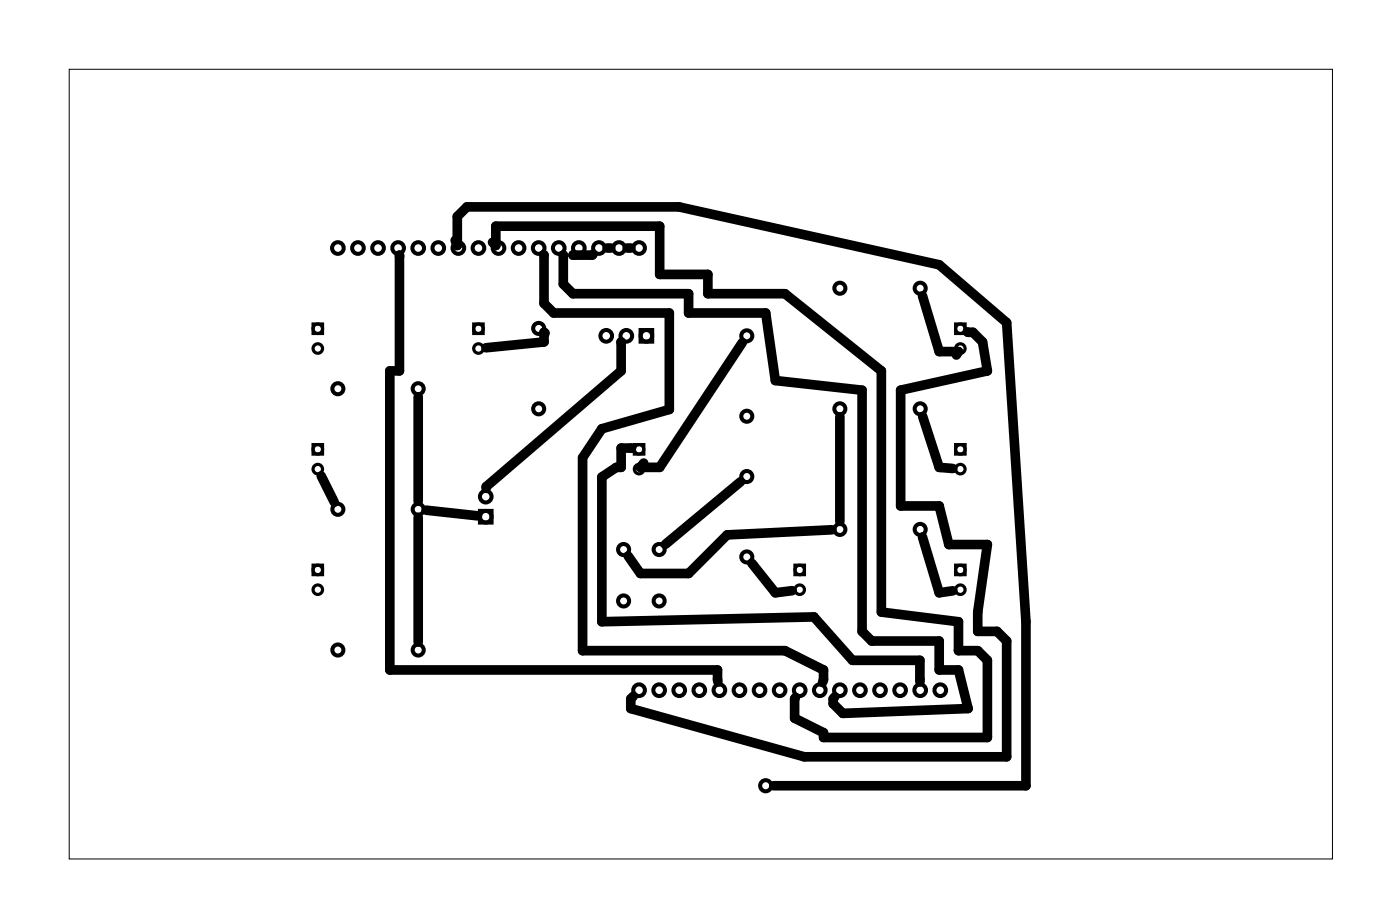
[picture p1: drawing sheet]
<svg xmlns="http://www.w3.org/2000/svg" width="177mm" height="117mm" viewBox="0 0 177 117" stroke-linecap="round" stroke-linejoin="round" font-family="sans-serif">
<path d="M8.8 8.8h159.8v99.8h-159.8z" fill="none" stroke="#000" stroke-width=".13"/>
<g fill="none" stroke="#000" stroke-width=".51">
<path d="M81 41.7h1.5v1.5h-1.5zM60.7 64.6h1.5v1.4h-1.5z"/>
<circle cx="42.7" cy="31.3" r=".74"/>
<circle cx="45.3" cy="31.3" r=".74"/>
<circle cx="47.8" cy="31.3" r=".74"/>
<circle cx="50.4" cy="31.3" r=".74"/>
<circle cx="52.9" cy="31.3" r=".74"/>
<circle cx="55.4" cy="31.3" r=".74"/>
<circle cx="58" cy="31.3" r=".74"/>
<circle cx="60.5" cy="31.3" r=".74"/>
<circle cx="63.1" cy="31.3" r=".74"/>
<circle cx="65.6" cy="31.3" r=".74"/>
<circle cx="68.1" cy="31.3" r=".74"/>
<circle cx="70.7" cy="31.3" r=".74"/>
<circle cx="73.2" cy="31.3" r=".74"/>
<circle cx="75.8" cy="31.3" r=".74"/>
<circle cx="78.3" cy="31.3" r=".74"/>
<circle cx="80.8" cy="31.3" r=".74"/>
<circle cx="106.2" cy="36.4" r=".7"/>
<circle cx="116.4" cy="36.4" r=".7"/>
<circle cx="42.7" cy="49.1" r=".7"/>
<circle cx="52.9" cy="49.1" r=".7"/>
<circle cx="68.1" cy="41.5" r=".7"/>
<circle cx="68.1" cy="51.7" r=".7"/>
<circle cx="76.7" cy="42.4" r=".74"/>
<circle cx="79.2" cy="42.4" r=".74"/>
<circle cx="81.8" cy="42.4" r=".74"/>
<circle cx="94.5" cy="42.4" r=".7"/>
<circle cx="94.5" cy="52.6" r=".7"/>
<circle cx="106.2" cy="51.7" r=".7"/>
<circle cx="116.4" cy="51.7" r=".7"/>
<circle cx="42.7" cy="64.4" r=".7"/>
<circle cx="52.9" cy="64.4" r=".7"/>
<circle cx="61.4" cy="65.3" r=".74"/>
<circle cx="61.4" cy="62.8" r=".74"/>
<circle cx="78.9" cy="75.9" r=".7"/>
<circle cx="78.9" cy="69.4" r=".7"/>
<circle cx="83.4" cy="75.9" r=".7"/>
<circle cx="83.4" cy="69.4" r=".7"/>
<circle cx="94.5" cy="60.2" r=".7"/>
<circle cx="94.5" cy="70.4" r=".7"/>
<circle cx="106.2" cy="66.9" r=".7"/>
<circle cx="116.4" cy="66.9" r=".7"/>
<circle cx="42.7" cy="82.1" r=".7"/>
<circle cx="52.9" cy="82.1" r=".7"/>
<circle cx="80.8" cy="87.2" r=".74"/>
<circle cx="83.4" cy="87.2" r=".74"/>
<circle cx="85.9" cy="87.2" r=".74"/>
<circle cx="88.5" cy="87.2" r=".74"/>
<circle cx="91" cy="87.2" r=".74"/>
<circle cx="93.5" cy="87.2" r=".74"/>
<circle cx="96.1" cy="87.2" r=".74"/>
<circle cx="96.9" cy="99.3" r=".7"/>
<circle cx="98.6" cy="87.2" r=".74"/>
<circle cx="101.2" cy="87.2" r=".74"/>
<circle cx="103.7" cy="87.2" r=".74"/>
<circle cx="106.2" cy="87.2" r=".74"/>
<circle cx="108.8" cy="87.2" r=".74"/>
<circle cx="111.3" cy="87.2" r=".74"/>
<circle cx="113.9" cy="87.2" r=".74"/>
<circle cx="116.4" cy="87.2" r=".74"/>
<circle cx="118.9" cy="87.2" r=".74"/>
</g>
<g fill="none" stroke="#000" stroke-width=".4">
<path d="M39.6 40.9h1.2v1.2h-1.2zM39.6 56.2h1.2v1.2h-1.2zM59.9 40.9h1.2v1.2h-1.2zM80.2 56.2h1.2v1.2h-1.2zM120.9 40.9h1.2v1.2h-1.2zM120.9 56.2h1.2v1.2h-1.2zM39.6 71.4h1.2v1.2h-1.2zM100.6 71.4h1.2v1.2h-1.2zM120.9 71.4h1.2v1.2h-1.2z"/>
<circle cx="40.2" cy="59.3" r=".6"/>
<circle cx="40.2" cy="44" r=".6"/>
<circle cx="40.2" cy="56.8" r=".6"/>
<circle cx="40.2" cy="41.5" r=".6"/>
<circle cx="60.5" cy="44" r=".6"/>
<circle cx="60.5" cy="41.5" r=".6"/>
<circle cx="80.8" cy="59.3" r=".6"/>
<circle cx="80.8" cy="56.8" r=".6"/>
<circle cx="121.5" cy="59.3" r=".6"/>
<circle cx="121.5" cy="44" r=".6"/>
<circle cx="121.5" cy="56.8" r=".6"/>
<circle cx="121.5" cy="41.5" r=".6"/>
<circle cx="40.2" cy="74.5" r=".6"/>
<circle cx="40.2" cy="72" r=".6"/>
<circle cx="101.2" cy="74.5" r=".6"/>
<circle cx="101.2" cy="72" r=".6"/>
<circle cx="121.5" cy="74.5" r=".6"/>
<circle cx="121.5" cy="72" r=".6"/>
</g>
<g fill="none" stroke="#000" stroke-width="1.2">
<path d="M50.6 32.4l-.1-.2v14.7h-1.2v37.8h41.5v1.5M57.6 30.4l.2 .6v-3.6l1.3-1.3h26.8l32.9 7.4 8.5 7.3 2.5 37.8v20.7h-31.9M62.3 30.6l.4 .4v-2.4h20.7v6.1h6.1v2.4h9.8l12.2 9.8v30.5l9.7 1.2v3.6h2.5l1.2 1.2v9.8h-20.7v-.6l-3.7-1.8v-2.5l.1-.2M68.8 32.2v6.1l1.2 1.3h14.7v12.1l-8.6 2.5-2.4 3.6v24.4h25.6l4.9 2.5v1.2l-.2 .3M71.2 32.2l.1 3.7 1.2 1.2h14.6v2.5h9.8l1.2 8.5 11 1.2v30.5l1.2 1.2h8.5v3.7h2.4l1.3 4.8-15.9 .7-1.2-1.3v-.6l.2-.2M75 32.1l-.1 .1h-2.4l.1-.1M76.8 31.3h.5M79.3 31.3h.5M116.7 37.4l2.1 7h2.4l-.2 .5M52.9 50.1v13.3M69 42.1l-.2-.1v1.2l-7.3 .7M78.5 43.2l.1 3.7-17.1 14.6v.2"/>
<path d="M79.9 56.6h-1.3v2.5h-.6l-1.9 1.2v18.3l26.9-.6 4.8 5.4h8.6v2.8M93.9 43.3l-10.5 15.8h-2.4l.4-.6M106.2 52.7v13.2M116.7 52.6l2.1 6.5 1.7 .1M122.4 41.9l.7 .1 1.2 1.2 .6 3.7-11 2.4v14.6h4.9l1.2 4.9h4.9l-1.2 8.6v2.4h2.4l1.2 1.2v14.6h-25.6l-21.9-6.1v-1.2l.3-.3M40.6 60.1l1.7 3.4M52.9 65.4v15.7M53.9 64.5l6.5 .7M93.7 60.9l-9.5 7.9M95.1 71.2l3 3.7 2.1-.3M105.2 67l-13.2 .6-4.9 4.9h-6.1l-1.5-2.2M116.7 67.9l2.1 7 1.7-.2"/>
</g>
</svg>
